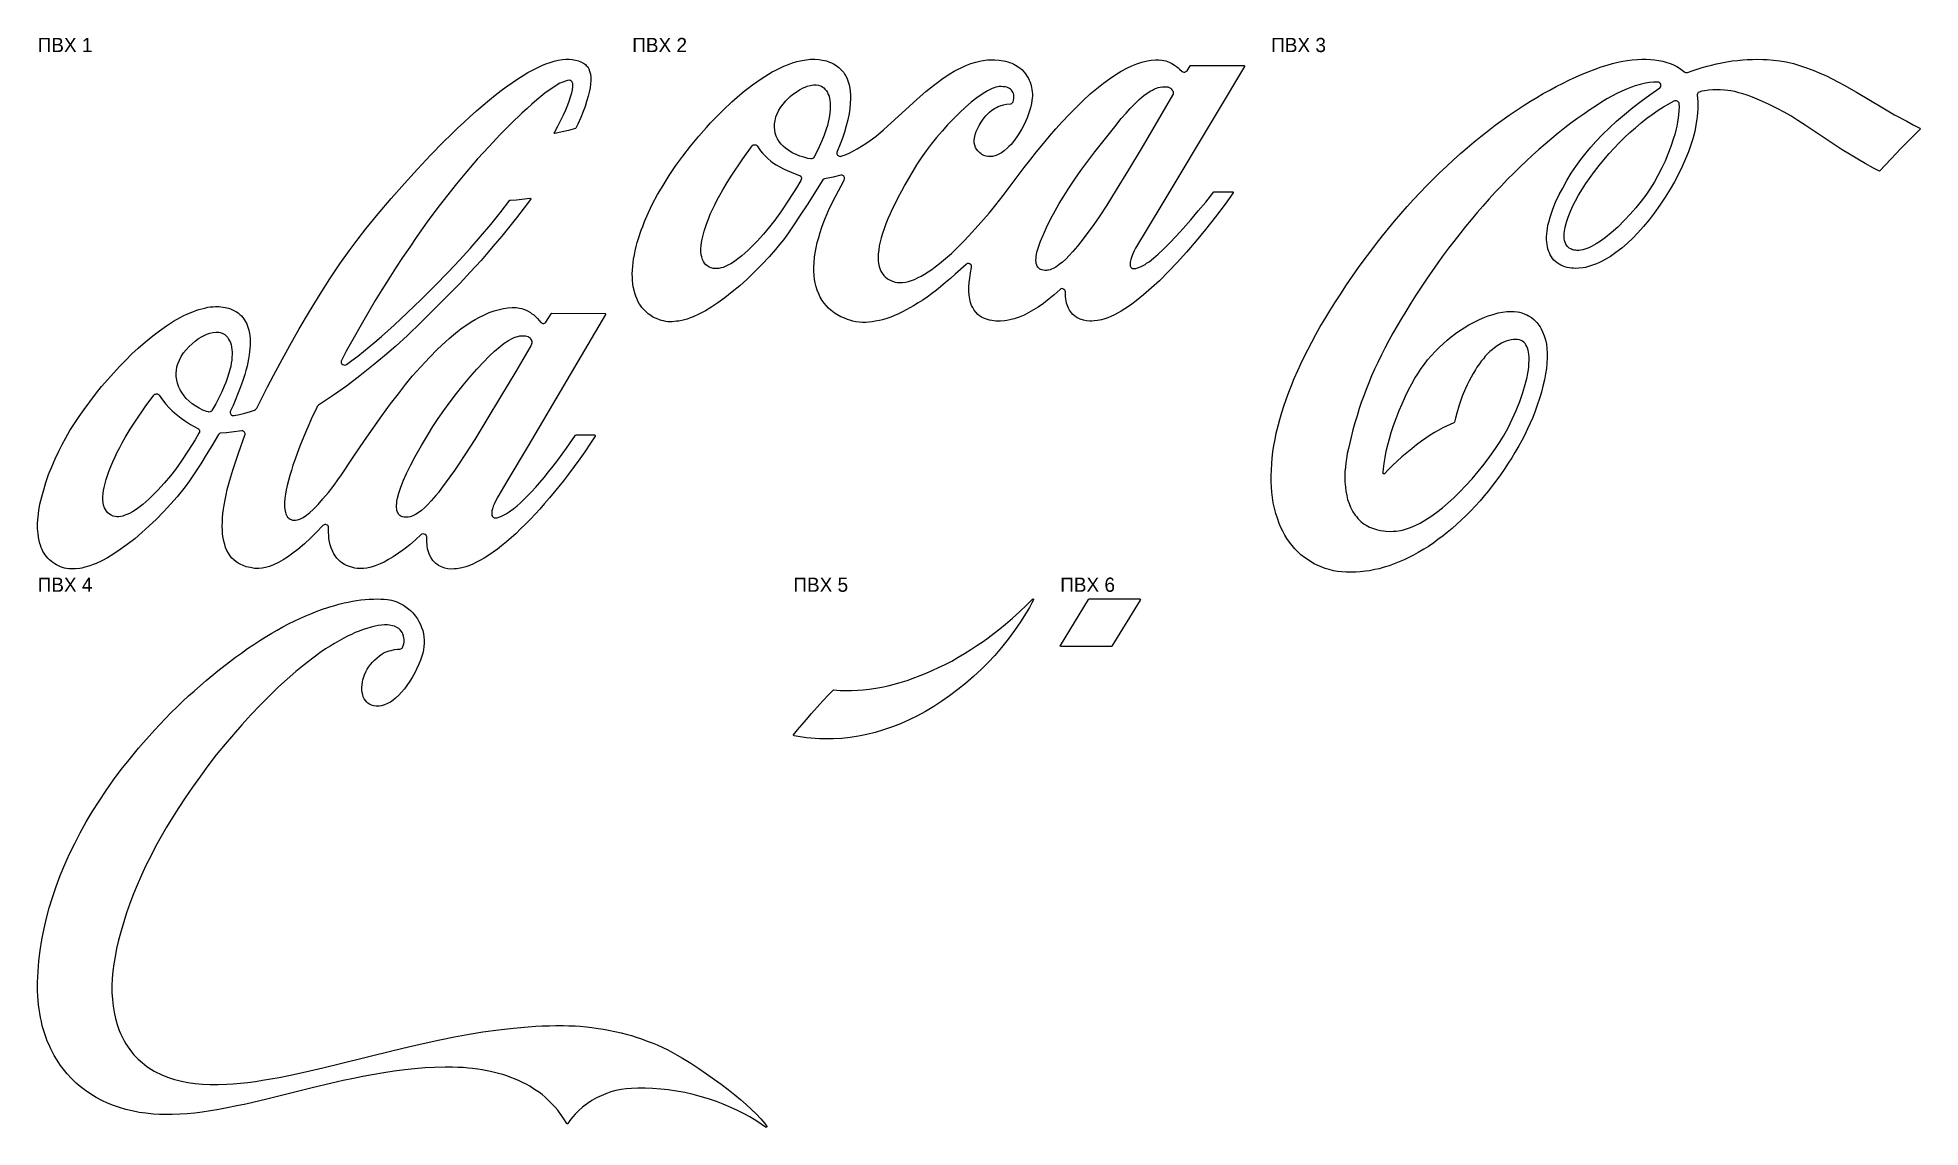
# Model space of a CAD drawing. Header units: millimetres. Extents: x 0 to 1061, y -602 to 12.
import ezdxf

# ---------------------------------------------------------------- set-up
doc = ezdxf.new("R2010")
doc.units = ezdxf.units.MM
for name, color, linetype in [('НАРУЖНЫЙ', 1, 'Continuous'), ('ПОДПИСИ', 3, 'Continuous'), ('ПРОЁМЫ', 5, 'Continuous')]:
    doc.layers.add(name, color=color, linetype=linetype)

msp = doc.modelspace()

# ---------------------------------------------------------------- texts
at = {"layer": 'ПОДПИСИ'}
for s, p in [('ПВХ 1', (0, 4)), ('ПВХ 2', (335.1, 4)), ('ПВХ 3', (695.2, 4)), ('ПВХ 4', (0, -300.1)), ('ПВХ 5', (425.9, -300.1)), ('ПВХ 6', (576.3, -300.1))]:
    msp.add_text(s, height=8, dxfattribs=at).set_placement(p)

# ---------------------------------------------------------------- linework, layer by layer
at = {"layer": 'НАРУЖНЫЙ'}
for points in [[(101.9, -211.5), (98.1, -217.8), (95, -223), (91.9, -228), (88.6, -233.1), (85.6, -237.5), (83.1, -240.9), (80.9, -243.8), (78.6, -246.6), (75.1, -250.6), (70.9, -255), (66.7, -259.3), (62.8, -263), (58.8, -266.7), (54.7, -270.2), (50.4, -273.5), (46.5, -276.3), (43, -278.7), (39.4, -280.9), (36.2, -282.6), (32.9, -284.1), (31.2, -284.8), (29.5, -285.4), (26.6, -286.3), (24.9, -286.7), (23.7, -286.9), (21.3, -287.2), (20, -287.2), (18.8, -287.2), (17.6, -287.1), (16.3, -287), (15.1, -286.7), (14, -286.4), (12.8, -286), (11.7, -285.5), (10.6, -284.9), (9.6, -284.3), (8.5, -283.6), (7.6, -282.9), (6.7, -282.1), (5.8, -281.2), (5, -280.3), (4.3, -279.3), (3.6, -278.3), (3, -277.3), (2.5, -276.2), (2, -275.1), (1.6, -273.9), (1.2, -272.8), (0.6, -270.4), (0.4, -269.2), (0.2, -267.4), (0, -264.4), (0, -261.4), (0.3, -257.8), (0.7, -254.2), (1.3, -250.7), (2.3, -246.6), (3.4, -242.6), (4.6, -238.6), (6.2, -234), (8, -229.6), (9.9, -225.2), (11.9, -220.9), (13.8, -217.1), (15.8, -213.4), (18.2, -209.3), (20.8, -205.3), (23.4, -201.3), (26.2, -197.3), (29.4, -193), (32.6, -188.7), (36, -184.5), (39.5, -180.4), (42.7, -176.9), (46.4, -172.9), (49.7, -169.5), (53.1, -166.1), (56.6, -162.9), (60.7, -159.3), (64.9, -155.9), (68.7, -153), (72.6, -150.2), (76.6, -147.7), (80.3, -145.6), (82.4, -144.5), (84, -143.7), (87.4, -142.3), (89.1, -141.6), (90.8, -141.1), (92.5, -140.6), (94.3, -140.2), (96, -139.8), (97.3, -139.6), (99, -139.5), (100.3, -139.4), (102.1, -139.4), (103.3, -139.5), (104.5, -139.7), (105.7, -139.9), (107.5, -140.3), (108.6, -140.7), (109.8, -141.2), (110.9, -141.7), (112, -142.3), (113, -143), (113.9, -143.8), (114.8, -144.7), (115.6, -145.6), (116.4, -146.6), (117, -147.6), (117.8, -149.2), (118.3, -150.4), (118.7, -151.6), (119, -152.7), (119.4, -154.5), (119.5, -155.7), (119.7, -157.5), (119.8, -159.3), (119.7, -161.1), (119.6, -163), (119.4, -164.8), (119.2, -166.6), (118.8, -168.9), (118, -173), (117.4, -175.4), (116.7, -177.7), (115.4, -181.7), (113.8, -186.2), (112.7, -189), (111.3, -192.3), (110.1, -195.1), (108.6, -198.2), (108.5, -198.7), (108.5, -199.3), (108.6, -199.6), (108.8, -200), (109.1, -200.3), (109.3, -200.5), (109.6, -200.7), (110, -200.8), (110.4, -200.8), (110.7, -200.8), (113.8, -200.2), (116.7, -199.5), (120, -198.5), (122.2, -197.7), (122.8, -197.4), (123.2, -197.1), (123.5, -196.7), (126.3, -191), (129.6, -184.6), (132.9, -178.2), (136.6, -171.3), (142.1, -161.3), (147.4, -152), (153.2, -142.1), (159.2, -132.4), (164.7, -123.8), (170.4, -115.4), (175.6, -108), (180.6, -101.2), (185, -95.6), (191.9, -87.2), (199.2, -78.5), (206.8, -70), (214, -62), (221.4, -54.1), (229, -46.4), (232.8, -42.6), (236.7, -38.9), (240.2, -35.6), (243.8, -32.3), (247.3, -29.1), (251, -26), (254.7, -22.9), (257.9, -20.3), (261.3, -17.7), (264.1, -15.6), (267.6, -13.1), (270.6, -11.1), (273.6, -9.2), (276.2, -7.6), (278.8, -6.2), (281.5, -4.8), (284.2, -3.5), (286.5, -2.6), (288.8, -1.8), (291.1, -1.1), (293.4, -0.5), (295.8, -0.2), (297.7, 0), (299.5, 0), (301.3, -0.1), (303.2, -0.5), (304.9, -1), (306.6, -1.7), (308.2, -2.6), (308.7, -3), (309.2, -3.5), (310, -4.4), (310.6, -5.5), (311.1, -6.7), (311.4, -7.8), (311.5, -8.4), (311.7, -10.2), (311.7, -12), (311.6, -13.9), (311.3, -16.2), (310.8, -18.6), (310.3, -20.9), (309.4, -23.8), (308.5, -26.6), (307.5, -29.4), (306.1, -32.8), (304.4, -36.6), (303.3, -38.8), (303.1, -39), (299.1, -40.1), (293.9, -41.4), (291.5, -41.9), (291.3, -41.9), (291.1, -41.6), (291.1, -41.5), (291.2, -41.3), (293.2, -37.7), (295.1, -33.9), (296.4, -31.3), (297.6, -28.5), (298.8, -25.8), (299.6, -23.6), (300.4, -21.3), (301, -19), (301.4, -17.3), (301.7, -15.6), (301.7, -14.3), (301.7, -13.8), (301.5, -13.3), (301.3, -12.9), (301.1, -12.6), (300.8, -12.3), (300.5, -12.1), (300.1, -12), (299.7, -11.9), (298.6, -12), (297.5, -12.3), (295.9, -12.9), (294.3, -13.6), (292.3, -14.8), (290.3, -16.1), (288.3, -17.4), (285.9, -19.2), (283.6, -21.1), (281.3, -23), (278.6, -25.3), (275.9, -27.7), (272.8, -30.5), (266.8, -36.3), (260.5, -42.6), (254.4, -49.2), (247.9, -56.2), (241.7, -63.5), (236, -70.3), (230.4, -77.3), (224.9, -84.4), (219.6, -91.7), (213.7, -100), (209.7, -105.9), (205.7, -111.8), (201.7, -117.8), (197.9, -123.8), (194, -129.9), (190.3, -136), (186.6, -142.2), (183, -148.4), (176.8, -159.3), (173.9, -164.5), (171.2, -169.7), (171.1, -170), (171, -170.4), (171, -170.7), (171.1, -171.1), (171.3, -171.4), (171.5, -171.7), (172, -172.1), (172.5, -172.3), (173, -172.4), (173.6, -172.2), (174, -172), (177.1, -169.8), (180.4, -167.3), (183.7, -164.8), (186.9, -162.1), (190.1, -159.4), (193.8, -156.3), (200.9, -149.9), (208.3, -143), (216.1, -135.5), (223.7, -127.9), (231.6, -119.8), (237.7, -113.3), (243.7, -106.7), (249.6, -100), (255.4, -93.1), (260.7, -86.6), (266.2, -79.5), (266.5, -79.4), (269.9, -79.2), (272.8, -78.9), (277.4, -78.3), (277.7, -78.4), (277.9, -78.6), (277.9, -78.8), (277.8, -79), (274.2, -83.7), (269.8, -89.4), (265.4, -95.1), (261.6, -99.7), (257.7, -104.3), (253.8, -108.9), (249.9, -113.4), (243.8, -120.1), (238.1, -126.2), (225.9, -138.5), (216.1, -148.2), (208.4, -155.6), (201.8, -161.7), (195.5, -167.2), (189.1, -172.5), (181.6, -178.4), (174, -184.2), (166.7, -189.4), (162.3, -192.4), (158.3, -195), (157.9, -195.4), (157.6, -195.7), (157.1, -196.8), (154.8, -201.6), (152.9, -206), (151, -210.4), (147.8, -218.1), (146.3, -222.1), (145.1, -225.4), (143.9, -228.8), (143, -231.7), (142.1, -234.5), (141.3, -237.4), (140.6, -240.3), (140.1, -242.6), (139.7, -245), (139.4, -247.3), (139.2, -249.7), (139.2, -252), (139.3, -253.8), (139.7, -255.5), (139.9, -256.1), (140.3, -257), (140.9, -258), (141.4, -258.5), (141.8, -258.8), (142.3, -259.1), (142.8, -259.4), (143.6, -259.7), (144.1, -259.8), (144.7, -259.8), (145.3, -259.8), (146.5, -259.6), (147.1, -259.4), (148.1, -259), (149.7, -258.2), (151.6, -256.9), (153.4, -255.4), (155.2, -253.8), (156.4, -252.6), (158.1, -250.9), (160.8, -247.8), (163.9, -244.2), (167.1, -240), (169.2, -237.1), (171.2, -234.2), (177.9, -224.2), (184.3, -214.8), (189.1, -207.9), (194, -201), (198.9, -194.2), (203.3, -188.5), (207.3, -183.3), (211.1, -178.6), (215.9, -173.3), (220.8, -168), (225.4, -163.4), (229.8, -159.3), (232, -157.3), (234.3, -155.4), (236.6, -153.5), (238.5, -152), (240.4, -150.6), (242.4, -149.3), (244.4, -148), (246.5, -146.7), (249.1, -145.3), (251.8, -144), (254.5, -142.8), (257.3, -141.8), (260.2, -141), (262.6, -140.5), (265, -140.1), (267.4, -139.9), (268.6, -139.9), (269.7, -139.9), (271.6, -140.2), (272.8, -140.4), (273.9, -140.8), (275, -141.2), (276.1, -141.8), (277.7, -142.7), (278.6, -143.4), (279.6, -144.1), (280.5, -144.9), (281.7, -146.2), (283.6, -148.4), (283.9, -148.6), (284.3, -148.8), (284.8, -148.9), (285.2, -148.9), (285.7, -148.7), (286.1, -148.5), (286.4, -148.2), (289.5, -143.4), (289.6, -143.3), (289.8, -143.2), (319.9, -143.3), (320.1, -143.4), (320.1, -143.6), (320.1, -143.7), (320.1, -143.9), (276.4, -217.9), (264.5, -237.9), (259.3, -246.6), (258, -249.1), (257.3, -250.7), (256.8, -251.8), (256.3, -253.4), (256, -254.5), (255.9, -255.6), (255.9, -256.5), (256, -257.2), (256.3, -257.7), (256.7, -258.1), (256.9, -258.3), (257.3, -258.4), (257.9, -258.5), (258.9, -258.4), (259.9, -258.1), (261, -257.7), (262.5, -257), (264, -256.1), (265.1, -255.5), (266.5, -254.5), (268.4, -253.1), (270.2, -251.6), (272, -250.1), (274.2, -248), (276.3, -245.9), (278.3, -243.8), (280.7, -241.2), (283.1, -238.5), (285.4, -235.7), (288, -232.5), (290.6, -229.3), (293.1, -226), (298, -219.2), (303.2, -211.9), (303.3, -211.8), (303.5, -211.7), (313.8, -211.7), (314.1, -211.8), (314.3, -212.1), (314.3, -212.2), (314.2, -212.4), (311.6, -216.3), (308.3, -221.3), (305.5, -225.1), (302.4, -229.5), (299.2, -233.8), (296.3, -237.5), (291.1, -244), (288.4, -247.2), (285.7, -250.4), (283, -253.5), (280.6, -256.2), (277.7, -259.2), (275.2, -261.8), (272.2, -264.7), (269.6, -267.2), (266.9, -269.6), (264.2, -271.9), (261.4, -274.2), (259.1, -276), (256.7, -277.8), (254.2, -279.5), (251.7, -281.1), (249.6, -282.3), (247.4, -283.4), (245.3, -284.5), (243.1, -285.4), (241.3, -286), (239, -286.6), (237.2, -287), (236, -287.1), (234.8, -287.2), (233, -287.3), (231.2, -287.1), (229.4, -286.7), (227.6, -286.1), (226, -285.3), (224.9, -284.6), (224.4, -284.2), (223.6, -283.4), (222.7, -282.4), (221.7, -280.9), (220.9, -279.3), (220.2, -277.5), (219.8, -275.8), (219.5, -274), (219.3, -271.6), (219.3, -269.4), (219.3, -269), (219.1, -268.7), (218.9, -268.2), (218.4, -267.8), (217.9, -267.6), (217.4, -267.5), (216.8, -267.6), (216.5, -267.7), (216.2, -267.9), (212.9, -270.9), (209.7, -273.6), (206.3, -276.2), (203.4, -278.4), (200.4, -280.4), (197.8, -281.9), (195.2, -283.4), (193, -284.4), (190.2, -285.5), (187.9, -286.2), (185.5, -286.8), (183.7, -287), (181.8, -287), (180, -286.9), (178.7, -286.7), (177.6, -286.4), (175.8, -285.9), (174.1, -285.2), (173, -284.7), (171.5, -283.7), (170.5, -283), (169.6, -282.1), (168.7, -281.2), (167.6, -279.8), (166.9, -278.7), (166.1, -277.1), (165.4, -275.4), (164.9, -273.6), (164.5, -271.9), (164.2, -270), (164.1, -268.3), (164, -266.4), (164, -264), (163.9, -263.5), (163.7, -263), (163.3, -262.6), (162.8, -262.3), (162.5, -262.2), (162.1, -262.2), (161.8, -262.2), (161.4, -262.3), (161.1, -262.5), (160.8, -262.7), (157.2, -266.5), (153.8, -269.8), (150.3, -273.1), (146.6, -276.2), (143.8, -278.4), (140.8, -280.5), (138.3, -282.1), (135.7, -283.6), (133, -284.9), (130.7, -285.8), (128.4, -286.5), (126.5, -286.8), (124.7, -287), (123.5, -286.9), (122.3, -286.9), (119.9, -286.5), (118.7, -286.3), (117.6, -286), (115.8, -285.3), (114.2, -284.6), (113, -284), (111.6, -283), (110.6, -282.1), (109.3, -280.9), (108.5, -279.9), (107.5, -278.4), (106.7, -276.8), (105.9, -275.1), (105.4, -273.4), (104.9, -271.6), (104.5, -269.8), (104.2, -267.4), (104.1, -265.6), (104, -263.2), (104.1, -260.8), (104.2, -258.4), (104.4, -256), (104.7, -253.6), (105.1, -251.3), (105.6, -248.3), (106.3, -245.4), (106.9, -242.5), (108.3, -237.2), (110, -231.5), (113.2, -221.9), (116.8, -211.9), (116.9, -211.4), (116.9, -210.9), (116.8, -210.5), (116.6, -210.2), (116.2, -209.8), (115.9, -209.6), (115.6, -209.4), (115, -209.4), (109.3, -210.2), (106.5, -210.5), (103.1, -210.7), (102.8, -210.8), (102.4, -211), (102.1, -211.2)], [(442.5, -68), (433.7, -82), (429.8, -87.9), (426.1, -93.4), (423.1, -97.8), (420.3, -101.7), (418.1, -104.5), (415.8, -107.3), (412.3, -111.3), (408.2, -115.7), (404, -119.9), (399.7, -124.1), (395.7, -127.7), (391.5, -131.1), (387.3, -134.4), (383.4, -137.2), (379.9, -139.6), (376.3, -141.7), (374.2, -142.9), (372.6, -143.7), (369.4, -145.1), (367.7, -145.8), (366, -146.4), (363.1, -147.2), (361.3, -147.6), (360.1, -147.7), (357.7, -147.9), (356.5, -148), (355.2, -147.9), (354, -147.8), (352.8, -147.5), (351.6, -147.3), (350.5, -146.9), (348.8, -146.2), (347.7, -145.7), (346.6, -145.1), (345.1, -144.1), (344.1, -143.4), (343.2, -142.6), (342.3, -141.8), (341.4, -140.9), (340.6, -140), (339.9, -139), (339.2, -138), (338.3, -136.4), (337.8, -135.3), (337.1, -133.6), (336.5, -131.9), (336.1, -130.1), (335.7, -128.3), (335.4, -126.6), (335.3, -124.7), (335.2, -122.9), (335.1, -121.1), (335.2, -118.7), (335.4, -116.9), (335.6, -114.5), (335.9, -112.7), (336.3, -110.3), (336.8, -108), (337.3, -105.6), (337.9, -103.3), (338.6, -101), (340.1, -96.4), (341, -94.2), (342.1, -91.4), (344.2, -86.4), (346.6, -81.6), (349.4, -76.3), (352.5, -71.1), (356, -65.5), (359.7, -60), (363.6, -54.7), (368, -49), (372.6, -43.4), (376.9, -38.5), (379.3, -35.8), (381.8, -33.2), (386.5, -28.5), (391.3, -24), (395.8, -20), (398.1, -18.1), (400.5, -16.3), (402.9, -14.5), (405.3, -12.7), (407.8, -11), (409.8, -9.7), (411.9, -8.5), (414, -7.2), (416.1, -6.1), (418.3, -5), (420.5, -4), (422.7, -3.1), (425.5, -2.1), (427.8, -1.4), (430.8, -0.7), (433.2, -0.3), (435.6, 0), (438, 0), (440.4, -0.2), (442.2, -0.5), (443.4, -0.7), (444.6, -1), (446.3, -1.7), (447.4, -2.1), (448.5, -2.7), (450.1, -3.6), (451.6, -4.7), (452.9, -6), (454.1, -7.4), (454.7, -8.4), (455.4, -9.4), (456.2, -11), (456.8, -12.7), (457.3, -14.5), (457.7, -16.3), (457.9, -18.1), (458.1, -20.5), (458.1, -22.3), (458, -24.7), (457.8, -27.7), (457.3, -30.6), (456.6, -34.1), (455.7, -37.6), (454.7, -41.1), (453.6, -44.5), (452.3, -47.8), (450.6, -52.1), (450.5, -52.5), (450.4, -52.9), (450.5, -53.3), (450.6, -53.7), (450.8, -54), (451.1, -54.3), (451.4, -54.5), (451.9, -54.7), (452.2, -54.8), (452.6, -54.7), (452.9, -54.7), (455.6, -53.7), (457.7, -52.7), (459.8, -51.7), (461.9, -50.5), (464.4, -49), (466.8, -47.5), (469.2, -45.8), (472.5, -43.3), (476.7, -39.8), (481.1, -35.9), (491.2, -26.6), (495.6, -22.6), (500.6, -18.3), (504.8, -14.9), (507.2, -13.1), (509.6, -11.3), (512, -9.6), (514.1, -8.3), (516.6, -6.8), (518.8, -5.7), (520.9, -4.6), (523.1, -3.6), (525.9, -2.5), (528.8, -1.6), (531.7, -1), (534.1, -0.6), (535.3, -0.4), (537.1, -0.3), (539.5, -0.3), (541.9, -0.5), (544.3, -0.9), (545.5, -1.1), (546.7, -1.5), (547.8, -1.9), (549, -2.3), (550.1, -2.8), (551.1, -3.4), (552.7, -4.4), (553.7, -5.1), (554.6, -5.9), (555.9, -7.3), (556.7, -8.2), (557.4, -9.2), (558.4, -10.8), (558.9, -11.9), (559.3, -13), (559.9, -14.8), (560.2, -15.9), (560.4, -17.1), (560.5, -18.4), (560.6, -19.6), (560.6, -20.8), (560.5, -22), (560.4, -23.3), (560.1, -25), (559.6, -27.4), (558.7, -30.3), (557.7, -33.1), (556.9, -34.8), (556.1, -36.4), (554.4, -39.6), (552.2, -43.2), (550.5, -45.6), (548.6, -48), (547.4, -49.2), (546.5, -50.1), (544.7, -51.7), (543.2, -52.7), (542.1, -53.3), (540.6, -54.1), (539.4, -54.5), (538.2, -54.8), (536.9, -54.9), (535.7, -54.9), (534.5, -54.6), (533.3, -54.2), (532.2, -53.7), (531.7, -53.3), (530.8, -52.6), (529.8, -51.7), (529.1, -50.7), (528.5, -49.7), (528.1, -48.5), (527.9, -47.2), (527.8, -46.6), (527.9, -45.4), (528.1, -43.6), (528.6, -41.8), (529, -40.7), (529.5, -39.6), (530.6, -37.4), (531.8, -35.4), (532.5, -34.4), (533.5, -33), (534.3, -32), (535.1, -31.1), (536.4, -29.9), (537.8, -28.8), (539.3, -27.8), (540.4, -27.2), (541.4, -26.7), (542.5, -26.2), (544.3, -25.7), (546.1, -25.4), (548.2, -25.2), (548.5, -25.1), (549, -24.9), (549.3, -24.6), (549.6, -24.3), (549.7, -24), (549.9, -23.3), (550.1, -22.2), (550.2, -21.1), (550.1, -20.1), (549.9, -19.4), (549.6, -18.6), (549.3, -18), (548.9, -17.5), (548.3, -16.9), (547.8, -16.5), (546.9, -16.1), (546.2, -15.8), (545.2, -15.6), (544.1, -15.5), (543, -15.4), (541.9, -15.4), (541.2, -15.5), (540.1, -15.8), (539.1, -16.1), (537.9, -16.6), (536.9, -17.1), (535.3, -17.9), (533.8, -18.8), (532.3, -19.7), (529.4, -21.8), (526.2, -24.3), (523, -27), (519.5, -30.2), (516.1, -33.6), (512.8, -37), (509.7, -40.5), (506.6, -44.2), (503.6, -47.9), (500.8, -51.7), (498, -55.5), (495.4, -59.5), (493.3, -63.1), (490.8, -67.2), (488.8, -70.8), (486.8, -74.4), (484.8, -78.1), (483.2, -81.3), (481.6, -84.5), (480.4, -87.2), (479.2, -89.9), (478.1, -92.7), (477.1, -95.5), (476.1, -98.3), (475.4, -100.6), (474.8, -102.9), (474.3, -105.2), (474, -107.5), (473.7, -109.8), (473.7, -111.6), (473.7, -113.4), (473.9, -115.1), (474.3, -116.8), (474.6, -117.9), (475.3, -119.5), (475.9, -120.5), (476.9, -121.8), (477.7, -122.7), (479, -123.7), (480.1, -124.4), (481.7, -125.1), (483.2, -125.6), (484.5, -125.8), (486.2, -125.9), (487.4, -125.9), (489.1, -125.6), (490.8, -125.2), (492.5, -124.7), (494.2, -124.1), (496.3, -123.1), (497.9, -122.3), (499.9, -121.1), (501.9, -119.8), (503.9, -118.5), (505.8, -117), (508.2, -115.2), (510.5, -113.3), (512.7, -111.4), (515, -109.4), (517.6, -106.9), (522.2, -102.3), (526.7, -97.5), (531.5, -92.1), (536.2, -86.7), (540, -82.1), (544.1, -76.9), (547, -73.1), (556, -61.1), (559.7, -56.4), (563, -52.2), (566.8, -47.5), (570.3, -43.4), (573.8, -39.3), (577.5, -35.3), (581.6, -30.9), (585.4, -27), (589.2, -23.3), (593.2, -19.6), (596.9, -16.5), (600.7, -13.5), (604.1, -11), (607.6, -8.7), (610.7, -6.8), (613.9, -5.1), (616.6, -3.8), (619.4, -2.7), (622.3, -1.7), (624.6, -1.1), (626.4, -0.8), (627.6, -0.6), (630, -0.3), (631.8, -0.3), (633.6, -0.5), (634.8, -0.7), (635.9, -1), (637.7, -1.7), (639.3, -2.4), (640.8, -3.4), (641.8, -4.1), (642.7, -4.8), (643.6, -5.6), (645, -7), (645.5, -7.2), (646, -7.4), (646.6, -7.3), (646.9, -7.2), (647.2, -7), (647.5, -6.8), (647.8, -6.5), (649.5, -3.7), (649.7, -3.6), (649.8, -3.5), (679.7, -3.5), (680, -3.6), (680.2, -3.8), (680.2, -4), (680.1, -4.2), (664.7, -29.8), (633.6, -81.8), (618.8, -106.4), (618, -108), (617.2, -109.6), (616.6, -111.2), (616.1, -112.9), (615.8, -114.4), (615.7, -115.6), (615.7, -116.1), (615.8, -116.6), (616, -116.9), (616.1, -117.2), (616.5, -117.6), (617, -117.9), (617.5, -118), (618.2, -118), (618.9, -117.9), (619.9, -117.6), (620.9, -117.2), (622, -116.8), (624.1, -115.7), (625, -115), (626.5, -114.1), (628.8, -112.2), (631.5, -109.9), (634.5, -107.1), (637.9, -103.7), (641.6, -99.8), (645.6, -95.4), (649.9, -90.5), (654.1, -85.5), (658.3, -80.5), (662.8, -74.8), (663.1, -74.7), (673.4, -74.7), (673.6, -74.8), (673.8, -75), (673.8, -75.2), (673.7, -75.4), (669.2, -81.7), (663.8, -88.9), (658.2, -95.9), (652.9, -102.4), (647.5, -108.7), (642.3, -114.5), (637.3, -119.7), (632.2, -124.8), (627.8, -128.9), (623.3, -132.8), (619.1, -136.2), (616.7, -138), (614.7, -139.4), (612.7, -140.7), (610.7, -141.9), (608.6, -143.1), (606.9, -144), (604.8, -145), (603.1, -145.7), (601.4, -146.3), (599.6, -146.8), (597.3, -147.3), (595.4, -147.5), (594.2, -147.6), (593, -147.6), (591.2, -147.4), (589.4, -147), (587.6, -146.5), (586.5, -146), (585.9, -145.7), (584.9, -145), (584.4, -144.6), (583.5, -143.8), (582.6, -142.9), (581.6, -141.4), (581, -140.3), (580.3, -138.5), (579.9, -137.4), (579.7, -136.2), (579.5, -135), (579.3, -133.8), (579.2, -132.6), (579.2, -131.1), (579.1, -130.6), (578.9, -130.1), (578.4, -129.7), (578.2, -129.5), (577.8, -129.4), (577.3, -129.3), (576.7, -129.4), (576.2, -129.7), (572.9, -132.7), (570.1, -135.1), (566.8, -137.6), (563.8, -139.7), (561.3, -141.3), (558.7, -142.8), (555.9, -144.2), (553.2, -145.3), (550.3, -146.3), (547.9, -146.9), (546.2, -147.2), (545, -147.4), (542.6, -147.6), (541.3, -147.6), (540.1, -147.6), (538.9, -147.4), (537.7, -147.3), (536.5, -147), (535.3, -146.7), (533.6, -146.1), (532, -145.3), (530.9, -144.6), (529.9, -143.8), (528.7, -142.5), (527.9, -141.5), (527, -140), (526.4, -138.8), (525.8, -137.1), (525.4, -135.3), (525, -133), (524.8, -130.6), (524.8, -128.2), (525, -125.8), (525.3, -123.4), (525.7, -120.4), (526.4, -117.3), (526.4, -116.8), (526.3, -116.3), (526.1, -115.9), (525.8, -115.6), (525.5, -115.4), (525.2, -115.3), (524.9, -115.1), (524.5, -115.1), (523.9, -115.2), (523.6, -115.4), (523.3, -115.6), (517.1, -121.2), (514.4, -123.6), (511.7, -125.9), (508.9, -128.2), (506.6, -130.1), (503.7, -132.2), (501.3, -134), (498.8, -135.7), (496.3, -137.3), (493.7, -138.9), (491.6, -140.1), (489.5, -141.3), (487.4, -142.4), (485.2, -143.4), (483, -144.4), (480.8, -145.3), (478.5, -146.1), (476.2, -146.8), (474.5, -147.2), (472.1, -147.7), (470.3, -148), (468.5, -148.2), (466.7, -148.3), (464.8, -148.3), (463, -148.2), (461.2, -147.9), (459.4, -147.6), (457.7, -147.1), (456.5, -146.7), (454.3, -145.8), (452.7, -145.1), (450.5, -143.9), (449, -142.9), (447.1, -141.4), (445.7, -140.2), (444.5, -138.9), (443.3, -137.5), (442.2, -136), (441, -134), (440.2, -132.3), (439.3, -130.1), (438.8, -128.3), (438.2, -126), (437.9, -124.2), (437.6, -121.8), (437.5, -119.4), (437.5, -117), (437.6, -114.6), (437.9, -111.6), (438.2, -109.2), (438.7, -106.3), (439.4, -103.3), (440.2, -100.4), (441, -97.6), (442, -94.7), (442.8, -92.5), (443.9, -89.7), (445.8, -85.3), (447.3, -82.1), (449.7, -77.4), (454.6, -68.1), (454.8, -67.5), (454.8, -67), (454.7, -66.6), (454.6, -66.3), (454.4, -66), (454.1, -65.8), (453.8, -65.6), (453.5, -65.4), (453.1, -65.3), (452.7, -65.3), (448.4, -66.4), (443.5, -67.4), (443, -67.6)], [(758.3, -233.4), (758.4, -232.7), (758.5, -230.9), (758.8, -227.9), (759.4, -224.4), (760.1, -220.8), (760.9, -217.3), (761.9, -213.9), (762.9, -210.4), (764.2, -206.4), (765.6, -202.5), (767.4, -198), (769, -194.2), (771, -189.8), (772.8, -186), (774.4, -182.9), (776.2, -179.7), (777.8, -177.2), (779.8, -174.2), (781.6, -171.8), (783.4, -169.4), (785.4, -167.1), (787.8, -164.5), (789.9, -162.4), (792.1, -160.3), (794.3, -158.3), (796.7, -156.4), (799, -154.6), (801.5, -152.9), (804, -151.3), (806.6, -149.7), (809.2, -148.3), (811.9, -147), (814.7, -145.8), (817.5, -144.7), (820.3, -143.8), (823.2, -143), (825.6, -142.5), (828, -142.2), (829.8, -142.1), (831, -142.1), (832.2, -142.1), (834.1, -142.4), (835.2, -142.6), (836.4, -142.9), (838.1, -143.6), (839.2, -144), (840.3, -144.6), (841.9, -145.6), (843.3, -146.7), (844.2, -147.6), (845, -148.4), (846.1, -149.9), (846.8, -150.9), (847.4, -151.9), (848.2, -153.6), (849.1, -155.8), (849.8, -158.1), (850.3, -160.5), (850.6, -162.9), (850.8, -165.8), (850.8, -168.3), (850.6, -171.2), (850.3, -174.2), (849.9, -177.2), (849.2, -180.7), (848.4, -184.2), (847.5, -187.6), (846.5, -191.1), (845.1, -195), (843.9, -198.4), (842.6, -201.8), (841.1, -205.1), (839.6, -208.3), (838.1, -211.6), (836.4, -214.8), (834.7, -217.9), (832.6, -221.6), (830.8, -224.7), (828.8, -227.7), (826.5, -231.2), (824.5, -234.2), (822.4, -237.1), (819.8, -240.4), (817.6, -243.3), (815.3, -246), (813, -248.8), (810.1, -251.9), (807.7, -254.5), (805.1, -257.1), (802.5, -259.6), (799.9, -262), (797.2, -264.4), (794.4, -266.7), (792.1, -268.6), (789.2, -270.7), (786.8, -272.5), (783.8, -274.5), (781.2, -276.1), (778.1, -277.9), (775.5, -279.4), (772.8, -280.8), (770.1, -282), (767.4, -283.2), (764.6, -284.4), (761.7, -285.4), (758.9, -286.3), (756, -287.1), (753.6, -287.6), (750.7, -288.2), (748.3, -288.5), (745.3, -288.9), (742.9, -289), (739.9, -289.1), (737.5, -289.1), (735, -288.9), (732.6, -288.6), (730.3, -288.2), (727.9, -287.6), (725.6, -286.9), (723.4, -286.1), (721.1, -285.1), (719.5, -284.3), (717.4, -283.1), (715.4, -281.8), (713.9, -280.7), (712, -279.2), (710.2, -277.6), (708.6, -275.9), (707, -274), (705.5, -272.1), (704.1, -270.1), (702.9, -268.1), (701.7, -266), (700.7, -263.8), (699.7, -261.6), (698.7, -258.7), (697.8, -255.9), (697, -253), (696.4, -250), (695.9, -247), (695.6, -244), (695.3, -241.1), (695.2, -238.1), (695.2, -234.5), (695.3, -231.5), (695.5, -227.9), (695.8, -224.9), (696.2, -221.3), (696.7, -217.7), (697.4, -214.2), (698.1, -210.7), (699.1, -206.6), (700, -203.1), (701.2, -199.1), (702.3, -195.6), (703.7, -191.7), (705.1, -187.7), (706.6, -183.8), (708.2, -179.9), (710.2, -175.5), (711.9, -171.7), (714, -167.4), (715.9, -163.7), (718.1, -159.4), (720.4, -155.2), (722.7, -151), (725.5, -146.4), (728.3, -141.8), (731.1, -137.2), (734.4, -132.2), (737.7, -127.2), (741.1, -122.2), (744.5, -117.3), (747.7, -113), (751.3, -108.2), (754.6, -103.9), (757.9, -99.6), (761.3, -95.4), (764.7, -91.3), (768.3, -87.2), (771.8, -83.1), (775.4, -79.1), (779.1, -75.2), (782.8, -71.3), (786.6, -67.5), (790.1, -64.1), (794, -60.4), (797.9, -56.7), (802, -53.1), (805.6, -50), (809.7, -46.5), (813.4, -43.5), (817.7, -40.1), (821.5, -37.2), (825.4, -34.4), (829.3, -31.6), (833.3, -28.9), (837.3, -26.3), (841.3, -23.7), (844.9, -21.6), (848.5, -19.4), (852.2, -17.4), (855.9, -15.4), (859.7, -13.5), (863.4, -11.7), (866.7, -10.2), (870.5, -8.5), (873.9, -7.1), (877.8, -5.6), (881.2, -4.4), (884.6, -3.3), (887.5, -2.5), (890.5, -1.7), (893.4, -1.1), (895.8, -0.7), (898.7, -0.3), (901.7, -0.1), (904.1, 0), (906.5, 0), (908.9, -0.1), (911.2, -0.3), (913.6, -0.7), (915.9, -1.1), (917.7, -1.6), (920, -2.4), (921.6, -3), (923.8, -4.1), (925.3, -5), (926.8, -6.1), (928.3, -7.4), (928.8, -7.6), (929.4, -7.6), (929.9, -7.5), (933, -6.4), (935.8, -5.4), (938.1, -4.7), (941, -3.9), (943.3, -3.3), (946.2, -2.6), (949.1, -2), (952.1, -1.5), (955, -1), (958, -0.7), (961, -0.4), (963.4, -0.2), (966.4, -0.1), (969.4, 0), (972.3, -0.1), (974.7, -0.2), (978.3, -0.5), (981.9, -0.9), (985.5, -1.5), (989.6, -2.5), (993, -3.5), (997, -4.8), (1001, -6.3), (1005.4, -8.2), (1008.1, -9.4), (1011.3, -11), (1014.5, -12.7), (1018.2, -14.7), (1025, -18.5), (1039.9, -27.4), (1046.6, -31.3), (1053.4, -35), (1057.1, -37), (1060.8, -38.8), (1061, -39), (1061.1, -39.2), (1060.9, -39.5), (1055.5, -44.9), (1050.1, -50.4), (1044.4, -56.4), (1038.3, -62.9), (1038.2, -63), (1038, -63.1), (1034.7, -61.4), (1029.9, -58.8), (1025.8, -56.3), (1021.2, -53.5), (1017.1, -51), (1013.1, -48.4), (996.1, -37.1), (992.1, -34.5), (988, -32), (984.4, -29.9), (980.7, -27.9), (975.4, -25.3), (970.5, -23.1), (967.8, -21.9), (965.6, -21.1), (963.4, -20.3), (961.1, -19.5), (958.8, -18.9), (956.5, -18.3), (954.2, -17.9), (952.5, -17.6), (950.7, -17.4), (948.3, -17.3), (946.5, -17.3), (944.2, -17.3), (941.8, -17.5), (939.5, -17.8), (937.9, -18.1), (936.4, -18.5), (935.9, -18.8), (935.6, -19.2), (935.4, -19.6), (935.2, -20.1), (935.6, -24), (935.7, -25.8), (935.6, -28.2), (935.5, -30), (935.3, -32.4), (935, -34.8), (934.6, -37.2), (933.9, -40.7), (932.8, -44.8), (931.8, -48.2), (930.4, -52.2), (928.8, -56.1), (926.9, -60.5), (924.8, -64.8), (922.5, -69.1), (920.1, -73.2), (917.2, -77.8), (914.2, -82.3), (911.1, -86.7), (908.2, -90.5), (905.1, -94.2), (901.9, -97.8), (899, -100.8), (896, -103.7), (892.8, -106.4), (889.5, -109), (886.5, -111.1), (883.4, -112.9), (881.8, -113.8), (880.2, -114.6), (878.6, -115.3), (876.9, -115.9), (875.7, -116.3), (874, -116.9), (872.3, -117.3), (871.1, -117.5), (868.6, -117.8), (866.8, -117.9), (865.6, -117.8), (864.4, -117.7), (863.2, -117.6), (862, -117.3), (860.8, -117), (859.7, -116.6), (858.5, -116.1), (857.5, -115.5), (856.4, -114.8), (855.5, -114), (854.6, -113.2), (853.8, -112.3), (853.1, -111.3), (852.5, -110.2), (852, -109.1), (851.5, -108), (851.1, -106.8), (850.9, -105.6), (850.7, -104.4), (850.5, -103.2), (850.4, -101.4), (850.4, -100.2), (850.5, -98.4), (850.9, -95.4), (851.2, -93.6), (851.6, -91.9), (852.6, -88.4), (853.1, -86.7), (853.9, -84.5), (855.5, -80.6), (857.5, -76.3), (859.5, -72.6), (861.8, -68.4), (864.3, -64.3), (867, -60.4), (869.8, -56.5), (872.7, -52.7), (875.4, -49.5), (878.2, -46.3), (881.9, -42.4), (885.8, -38.7), (889.8, -35), (894.4, -31.1), (899, -27.3), (903.8, -23.7), (908.6, -20.1), (914.2, -16.2), (914.5, -15.9), (914.8, -15.4), (914.9, -14.8), (914.8, -14.3), (914.6, -13.8), (914.3, -13.5), (914, -13.2), (913.6, -13), (913.1, -12.9), (912.5, -12.9), (910.7, -12.9), (908.4, -13.1), (906.1, -13.5), (903.2, -14.2), (900.4, -15), (898.2, -15.8), (895.5, -16.9), (892.8, -18), (890.1, -19.3), (887.5, -20.7), (884.4, -22.4), (881.4, -24.3), (878.3, -26.2), (874.8, -28.5), (871.4, -30.9), (868, -33.3), (864.1, -36.1), (860.8, -38.7), (857, -41.7), (853.3, -44.7), (849.7, -47.8), (846.1, -50.9), (842.5, -54.1), (839, -57.4), (835.5, -60.7), (832.1, -64), (828.3, -67.8), (825, -71.3), (821.3, -75.2), (818.1, -78.7), (814.5, -82.8), (811.3, -86.4), (807.9, -90.5), (804.8, -94.2), (801.5, -98.4), (798.1, -102.7), (795.2, -106.5), (792.4, -110.3), (789.2, -114.7), (782.7, -124), (776.8, -133), (773.9, -137.5), (771.1, -142.1), (768.6, -146.2), (766.2, -150.3), (763.8, -154.4), (761.5, -158.6), (759.3, -162.8), (757.4, -166.6), (755.3, -170.9), (753.5, -174.7), (751.8, -178.5), (750.2, -182.3), (748.7, -186.2), (747.4, -189.6), (746, -193.5), (744.8, -196.9), (743.6, -200.9), (742.4, -204.9), (741.3, -208.9), (740.3, -213), (738.8, -219.4), (738.1, -222.2), (737.6, -225.2), (737.2, -227.5), (737, -229.9), (736.8, -232.3), (736.7, -235.2), (736.8, -238.2), (737, -241.1), (737.3, -243.4), (737.8, -245.8), (738.3, -248.1), (739.1, -250.3), (740, -252.5), (740.7, -254), (741.3, -255), (742.6, -257), (743.4, -257.9), (744.1, -258.8), (745, -259.7), (745.8, -260.5), (746.7, -261.2), (747.7, -261.9), (748.7, -262.5), (749.7, -263.1), (750.7, -263.6), (751.8, -264.1), (752.9, -264.5), (754.5, -265), (756.9, -265.6), (758.6, -265.8), (759.8, -265.9), (762.7, -266.1), (763.9, -266), (765.6, -265.9), (768, -265.5), (769.2, -265.3), (770.9, -264.8), (773.7, -263.9), (776.4, -262.7), (779.1, -261.4), (782.2, -259.6), (785.2, -257.7), (788.5, -255.3), (791.8, -252.7), (795, -250), (798.1, -247.1), (801.5, -243.8), (804.8, -240.4), (808.4, -236.4), (811.9, -232.3), (815.2, -228.1), (818.5, -223.8), (821.6, -219.4), (823.9, -215.9), (826.1, -212.4), (828.7, -207.7), (831.1, -202.8), (833.3, -197.9), (835.3, -192.9), (836.3, -190.1), (837, -187.9), (838.4, -183.3), (839.4, -179.2), (839.9, -176.9), (840.2, -175.1), (840.4, -173.3), (840.5, -171.5), (840.6, -169.8), (840.6, -168), (840.5, -166.3), (840.3, -165.1), (840.1, -163.9), (839.7, -162.8), (839.3, -161.8), (838.8, -160.9), (838.3, -160.2), (837.6, -159.5), (836.8, -158.9), (836.1, -158.5), (835.1, -158.2), (834.1, -158), (832.9, -157.9), (831.7, -157.9), (830.5, -158.1), (828.9, -158.5), (827.7, -158.9), (826.1, -159.5), (825, -160), (823.5, -160.9), (822.5, -161.5), (821.1, -162.6), (819.7, -163.7), (818.4, -164.8), (817.1, -166.1), (815.9, -167.4), (814.8, -168.8), (813.6, -170.2), (812.6, -171.6), (811.2, -173.5), (810.3, -175), (809, -177.1), (807.9, -179.1), (806.8, -181.2), (805.7, -183.4), (804.7, -185.5), (802.9, -189.9), (802.1, -192.1), (801.2, -194.9), (799.8, -199.4), (799, -202.3), (798.5, -204.6), (798.4, -204.8), (798.2, -204.9), (796.1, -205.8), (794, -206.8), (791.9, -207.8), (789.4, -209.2), (787.3, -210.4), (784.9, -211.9), (782.4, -213.5), (780, -215.2), (777.2, -217.3), (774.4, -219.5), (771.6, -221.8), (768.9, -224.1), (766.2, -226.5), (763.6, -228.9), (761.1, -231.4), (759, -233.6), (758.8, -233.7), (758.6, -233.7), (758.4, -233.6)], [(204.2, -332.4), (204.7, -332.3), (205, -332.1), (205.5, -331.8), (205.7, -331.5), (205.9, -331), (206.2, -330), (206.4, -329.4), (206.5, -328.4), (206.5, -327.7), (206.5, -326.7), (206.4, -326), (206.2, -325.1), (205.8, -323.8), (205.4, -323), (205.1, -322.5), (204.4, -321.6), (203.5, -320.8), (202.5, -320.2), (201.1, -319.5), (199.9, -319.2), (198.3, -318.9), (197.1, -318.8), (195.4, -318.8), (193.7, -318.9), (191.9, -319.1), (190.2, -319.5), (187.9, -320), (185.6, -320.7), (183.4, -321.4), (181.2, -322.2), (178.9, -323.1), (176.8, -324.1), (174.6, -325.1), (172.5, -326.2), (169.9, -327.7), (167.3, -329.2), (164.8, -330.7), (162.3, -332.3), (159.8, -334), (155, -337.5), (150.2, -341.2), (145.6, -345), (140.7, -349.3), (135.8, -353.7), (130.7, -358.7), (125.6, -363.8), (120.2, -369.4), (115, -375.1), (110.3, -380.5), (105.6, -386), (100.7, -392), (96, -398.2), (91.7, -403.9), (87.2, -410.2), (83.1, -416.1), (79.5, -421.6), (76, -427.2), (72.6, -432.8), (69.6, -438), (66.5, -443.7), (63.7, -449), (61, -454.4), (58.5, -459.8), (56.1, -465.3), (54.1, -470.2), (51.9, -475.8), (50.1, -480.9), (48.5, -486), (47, -491.1), (45.6, -496.3), (44.5, -501), (43.6, -505.7), (42.9, -509.8), (42.4, -513.9), (42, -518), (41.9, -522.2), (41.9, -525.8), (42.2, -529.9), (42.5, -533.5), (43.1, -537), (43.9, -540.5), (44.8, -543.9), (46, -547.2), (46.7, -548.9), (47.4, -550.5), (48.8, -553.1), (49.7, -554.7), (50.6, -556.1), (52.3, -558.6), (54.2, -560.9), (55.4, -562.2), (56.6, -563.4), (58.9, -565.4), (60.2, -566.5), (61.6, -567.6), (64.1, -569.2), (65.7, -570.1), (67.2, -570.9), (68.8, -571.7), (70.4, -572.4), (73.8, -573.7), (77.1, -574.8), (78.9, -575.3), (81.1, -575.8), (84.7, -576.5), (88.8, -577.1), (92.9, -577.5), (97.1, -577.7), (101.8, -577.7), (106.6, -577.6), (110.2, -577.3), (114.3, -577), (118.5, -576.5), (122.7, -576), (126.8, -575.3), (131.5, -574.6), (136.2, -573.7), (141.5, -572.7), (150.9, -570.6), (160.8, -568.3), (170.7, -565.9), (200.4, -558.6), (209.1, -556.5), (217.3, -554.6), (226.7, -552.6), (234.9, -550.9), (243.2, -549.4), (250.9, -548.1), (259.8, -546.9), (268.1, -545.9), (272.3, -545.5), (276.5, -545.2), (280.7, -544.9), (284.3, -544.7), (288.5, -544.6), (292.1, -544.5), (296.3, -544.5), (299.3, -544.6), (302.9, -544.7), (305.8, -544.9), (309.4, -545.2), (312.4, -545.6), (315.9, -546.1), (318.9, -546.5), (321.8, -547.1), (325.3, -547.8), (328.8, -548.6), (331.7, -549.3), (334.6, -550.1), (337.4, -551), (340.3, -552), (343.6, -553.2), (346.4, -554.3), (349.2, -555.4), (352.4, -556.9), (355.1, -558.2), (357.8, -559.6), (360.4, -561.1), (363.5, -562.9), (368.1, -565.7), (372.6, -568.7), (377, -571.7), (381.5, -574.8), (385.3, -577.6), (389.2, -580.5), (392.9, -583.5), (396.2, -586.2), (399.3, -588.9), (402.4, -591.8), (405, -594.3), (407.5, -597), (408.7, -598.3), (409.8, -599.7), (410.9, -601.3), (410.9, -601.5), (410.8, -601.8), (410.6, -601.8), (410.3, -601.8), (405.9, -598.8), (403.9, -597.5), (401.3, -596), (398.2, -594.3), (394.5, -592.4), (390.7, -590.7), (386.4, -588.8), (382.5, -587.3), (378, -585.8), (373.4, -584.4), (369.4, -583.4), (364.8, -582.3), (360.1, -581.5), (355.4, -580.8), (351.3, -580.3), (346.5, -580), (342.4, -579.8), (338.2, -579.8), (334.6, -579.9), (331.7, -580.1), (328.8, -580.6), (325.9, -581.1), (323.1, -581.9), (320.3, -582.9), (317.6, -584), (314.9, -585.3), (312.4, -586.8), (309.9, -588.4), (308.5, -589.4), (307.1, -590.5), (304.9, -592.5), (302.9, -594.5), (301.7, -595.9), (300.5, -597.2), (299.5, -598.6), (298.8, -599.6), (298.6, -599.8), (298.4, -599.8), (298.3, -599.7), (298.2, -599.6), (296.6, -597), (295.3, -595.1), (293.1, -592.2), (291.6, -590.4), (290.4, -589.1), (289.1, -587.8), (287.4, -586.1), (286.1, -584.9), (284.3, -583.4), (282.8, -582.3), (280.9, -581), (278.9, -579.7), (277.4, -578.7), (275.3, -577.6), (273.2, -576.5), (271, -575.5), (268.8, -574.5), (266.6, -573.7), (264.4, -572.9), (262.1, -572.1), (259.8, -571.5), (257.5, -570.9), (255.2, -570.3), (250.5, -569.4), (248.1, -569.1), (245.1, -568.7), (242.8, -568.5), (239.8, -568.2), (236.8, -568.1), (233.8, -568), (229.6, -567.9), (223.6, -568.1), (218.3, -568.4), (212.3, -568.9), (207, -569.5), (201, -570.2), (195.1, -571.1), (188.6, -572.2), (183.3, -573.2), (178, -574.3), (172.2, -575.5), (165.8, -577), (154.7, -579.6), (129.1, -585.9), (117.4, -588.7), (112.2, -589.8), (106.9, -590.9), (102.2, -591.7), (97.4, -592.5), (92.7, -593.2), (88.5, -593.8), (84.3, -594.2), (80.1, -594.5), (75.9, -594.6), (72.3, -594.7), (68.7, -594.6), (65.1, -594.4), (60.9, -593.9), (57.3, -593.4), (53.2, -592.6), (49.7, -591.7), (46.2, -590.7), (42.8, -589.5), (39.4, -588.2), (36.2, -586.7), (33, -585), (29.9, -583.1), (26.9, -581), (24, -578.8), (21.7, -576.9), (19.1, -574.4), (16.6, -571.7), (14.3, -568.9), (12.9, -567), (11.9, -565.5), (10.6, -563.4), (9.3, -561.4), (8.5, -559.8), (7.4, -557.6), (6.4, -555.4), (5.4, -553.2), (4.8, -551.5), (4, -549.2), (3.3, -546.9), (2.6, -544.6), (2.1, -542.3), (1.6, -539.9), (1.2, -537.5), (0.8, -535.2), (0.5, -532.8), (0.3, -530.4), (0.1, -528), (0, -524.9), (0, -520.1), (0.2, -514.1), (0.7, -508.1), (1.4, -502.2), (2.4, -496.2), (2.9, -493.3), (3.6, -489.8), (5, -483.9), (6.5, -478.1), (8.3, -472.4), (10.4, -466.1), (12.7, -459.9), (15.3, -453.8), (18, -447.8), (20.9, -441.9), (23.9, -436), (27.4, -429.7), (30.8, -424.1), (34.6, -418), (38.6, -412), (42.8, -406.1), (47.1, -400.3), (51.5, -394.7), (56.9, -388.2), (59.6, -385), (62.8, -381.4), (66, -377.8), (68.9, -374.8), (71.8, -371.7), (75.1, -368.3), (78.6, -365), (81.6, -362), (85.1, -358.8), (88.2, -356), (91.8, -352.8), (95, -350), (101.5, -344.7), (108.1, -339.5), (111.5, -337), (114.9, -334.6), (118.3, -332.1), (121.8, -329.8), (125.3, -327.5), (128.3, -325.6), (131.9, -323.4), (135, -321.7), (138.2, -319.9), (141.4, -318.2), (144.6, -316.6), (147.8, -315.1), (151.1, -313.6), (153.9, -312.5), (156.6, -311.4), (159.5, -310.3), (164.6, -308.6), (167.4, -307.8), (169.7, -307.1), (172.7, -306.4), (175, -305.9), (177.4, -305.4), (179.7, -305), (182.1, -304.7), (184.5, -304.4), (186.9, -304.3), (189.3, -304.2), (191.7, -304.1), (193.5, -304.2), (195.3, -304.3), (197.1, -304.5), (198.3, -304.6), (199.5, -304.9), (200.7, -305.2), (202.4, -305.8), (203.5, -306.3), (205.1, -307.1), (206.2, -307.7), (207.7, -308.7), (209.2, -309.8), (210.1, -310.7), (211.4, -311.9), (212.2, -312.9), (213, -313.8), (214, -315.3), (214.9, -316.8), (215.7, -318.5), (216.4, -320.2), (217, -321.9), (217.4, -323.7), (217.6, -325.5), (217.8, -327.3), (217.8, -329.2), (217.6, -331), (217.4, -332.8), (217, -334.6), (216.4, -336.9), (215.8, -338.6), (214.9, -340.9), (213.6, -343.6), (212.5, -345.7), (211.1, -348.3), (209.8, -350.4), (208.1, -352.9), (206.7, -354.8), (205.1, -356.7), (203.5, -358.4), (201.7, -360), (200.3, -361.1), (198.8, -362.2), (197.2, -363.1), (195.5, -363.8), (193.8, -364.3), (192.5, -364.5), (191.3, -364.6), (190.7, -364.6), (189.4, -364.4), (188.2, -364), (187.1, -363.5), (186.1, -362.8), (185.5, -362.3), (184.7, -361.4), (184.1, -360.4), (183.5, -359.3), (183.2, -358.1), (182.9, -356.9), (182.7, -355.6), (182.7, -353.9), (182.8, -352.6), (183.1, -350.9), (183.3, -349.7), (183.8, -348), (184.2, -346.8), (185, -345.2), (185.8, -343.6), (186.5, -342.6), (187.6, -341.1), (188.7, -339.8), (190, -338.5), (191.3, -337.3), (192.7, -336.1), (194.2, -335.1), (194.8, -334.7), (195.8, -334.2), (197, -333.7), (198.2, -333.4), (199.3, -333.1), (201.1, -332.7), (202.9, -332.5)], [(425.9, -380.9), (425.9, -380.7), (426, -380.6), (428.3, -377.8), (432.2, -373.3), (436.1, -368.7), (442.5, -361.6), (445.8, -358.1), (448.4, -355.5), (448.6, -355.4), (452.2, -355.7), (455.7, -355.8), (458.7, -355.7), (462.2, -355.6), (465.2, -355.3), (468.7, -354.9), (472.3, -354.4), (475.8, -353.8), (479.3, -353), (482.7, -352.2), (486.2, -351.2), (490.1, -350), (493.5, -348.8), (497.4, -347.3), (500.7, -346), (504.5, -344.3), (507.8, -342.8), (511.5, -341), (515.2, -339.1), (518.8, -337), (522.4, -334.9), (525.9, -332.7), (529.4, -330.4), (532.8, -328.1), (535.7, -326), (539, -323.5), (542.2, -321), (545.5, -318.4), (549.5, -314.9), (553.4, -311.3), (557.3, -307.6), (560.6, -304.3), (560.7, -304.2), (560.9, -304.1), (561.1, -304.2), (561.2, -304.3), (561.3, -304.5), (561.2, -304.7), (560.4, -306.3), (559, -308.9), (557.1, -312), (553.9, -317), (550.6, -321.9), (547, -326.7), (543.3, -331.4), (539.4, -335.9), (535.7, -339.9), (531.9, -343.7), (527.5, -347.8), (522.9, -351.7), (518.7, -355.1), (513.9, -358.7), (509.5, -361.8), (505, -364.7), (500.3, -367.5), (495.5, -370.1), (491.2, -372.2), (486.3, -374.4), (481.8, -376.1), (479, -377.2), (476.7, -377.9), (472.1, -379.3), (467.4, -380.5), (462.7, -381.4), (458, -382.2), (453.2, -382.7), (448.4, -383), (443.6, -383), (440.6, -383), (438.2, -382.8), (435.8, -382.6), (433.4, -382.4), (429.8, -381.9), (426.3, -381.2), (426.1, -381.1)], [(576.3, -330.6), (576.3, -330.4), (576.4, -330.3), (592.3, -304.4), (592.4, -304.2), (592.7, -304.1), (621, -304.1), (621.3, -304.2), (621.4, -304.3), (621.5, -304.5), (621.4, -304.8), (605.4, -330.7), (605.3, -330.9), (605, -330.9), (576.7, -330.9), (576.4, -330.9)]]:
    msp.add_lwpolyline(points, close=True, dxfattribs=at)
at = {"layer": 'ПРОЁМЫ'}
for points in [[(435.8, -56.1), (434.1, -55.9), (431.8, -55.3), (429.6, -54.6), (427.4, -53.7), (425.3, -52.7), (423.3, -51.5), (421.5, -50.2), (420.2, -49), (418.9, -47.7), (417.9, -46.3), (417, -44.9), (416.3, -43.3), (415.7, -41.7), (415.4, -40), (415.3, -38.3), (415.3, -36.5), (415.6, -34.7), (415.8, -33.6), (416.1, -32.5), (416.8, -30.8), (417.8, -28.7), (418.7, -27.2), (420.1, -25.3), (421.6, -23.5), (423.3, -21.8), (424.2, -21), (425.5, -19.9), (427.4, -18.5), (429.4, -17.2), (431.5, -16.1), (432.6, -15.7), (433.7, -15.3), (435.4, -14.8), (437.2, -14.5), (438.2, -14.5), (438.8, -14.5), (440, -14.7), (441, -15), (441.7, -15.3), (442.5, -15.8), (443.1, -16.2), (443.9, -17.1), (444.5, -17.9), (445.1, -18.8), (445.6, -19.9), (446, -20.9), (446.3, -22.1), (446.5, -23.2), (446.6, -24.4), (446.7, -25.6), (446.7, -26.8), (446.7, -28.5), (446.5, -30.3), (446.2, -32), (445.9, -33.8), (445.5, -35.5), (445.1, -37.3), (444.4, -39.5), (443.2, -42.9), (441.9, -46.1), (440.5, -49.3), (439, -52.5), (437.7, -55), (437.3, -55.6), (436.9, -55.9), (436.4, -56.1)], [(563.4, -116.6), (563.1, -116), (562.8, -115.1), (562.7, -114.4), (562.6, -113.4), (562.7, -112.2), (562.8, -111.1), (563.2, -108.7), (564, -105.9), (565.2, -102.6), (566.8, -98.7), (568.5, -94.9), (570.9, -90.1), (573.5, -85.4), (575.8, -81.3), (578.3, -77.2), (581.2, -72.6), (584.6, -67.7), (588, -62.8), (591.9, -57.5), (595.9, -52.2), (600.3, -46.6), (607, -38.1), (610.7, -33.5), (613.4, -30.4), (615.8, -27.7), (618.3, -25.2), (620.8, -22.8), (623.5, -20.5), (625.9, -18.8), (627.3, -17.9), (628.4, -17.4), (629.4, -16.8), (630.5, -16.4), (631.6, -16), (632.7, -15.7), (633.9, -15.5), (635, -15.5), (636.1, -15.5), (637, -15.6), (637.8, -15.9), (638.4, -16.3), (638.9, -16.7), (639.3, -17.2), (639.7, -17.8), (639.9, -18.4), (640, -18.9), (640, -19.3), (639.9, -19.7), (639.6, -20.2), (630.9, -35.2), (622.5, -49.6), (614.8, -62.4), (607.9, -73.7), (602.5, -82.3), (598.3, -88.8), (595.2, -93.2), (590.4, -99.8), (587.9, -103), (586.1, -105.3), (583.4, -108.4), (581.4, -110.6), (579.4, -112.6), (577.6, -114.3), (575.8, -115.7), (573.9, -117.1), (572.4, -117.9), (571.4, -118.4), (570.7, -118.6), (569.8, -118.8), (569.2, -118.9), (568.5, -119), (567.6, -119), (566.8, -118.9), (566, -118.7), (565.4, -118.5), (564.9, -118.3), (564.5, -117.9), (564.1, -117.6), (563.7, -117.2)], [(922.3, -23.5), (922.9, -23.3), (923.5, -23.3), (923.9, -23.5), (924.2, -23.6), (924.6, -24), (924.9, -24.5), (925, -25), (925.1, -27.1), (925, -28.9), (924.8, -31.3), (924.6, -33.1), (924.2, -35.4), (923.8, -37.7), (923.3, -40), (922.7, -42.4), (922, -44.6), (920.5, -49.2), (918.8, -53.6), (917.2, -57.5), (915.4, -61.3), (913.2, -65.5), (911.2, -69.2), (908.6, -73.2), (906.3, -76.7), (903.7, -80), (900.7, -83.7), (897.6, -87.3), (894.3, -90.8), (890.5, -94.6), (886.9, -97.8), (883.7, -100.4), (880.8, -102.5), (878.3, -104.1), (875.7, -105.5), (874.2, -106.3), (873.1, -106.7), (871.9, -107.1), (870.8, -107.4), (869.7, -107.6), (868.6, -107.8), (867.5, -107.8), (866.7, -107.7), (865.7, -107.6), (864.7, -107.3), (864, -106.9), (863.2, -106.5), (862.7, -106.1), (862.2, -105.6), (861.7, -104.8), (861.3, -104.2), (861.1, -103.7), (860.7, -102.7), (860.6, -102.1), (860.4, -101), (860.3, -99.2), (860.4, -98.1), (860.5, -96.9), (860.9, -94.6), (861.6, -91.8), (862.6, -89), (863.7, -86.2), (865.1, -83), (866.8, -79.8), (868.5, -76.7), (870.7, -73.1), (872.6, -70.1), (875, -66.7), (877.4, -63.3), (880, -60), (882.6, -56.8), (885.7, -53.2), (888.5, -50.1), (891.4, -47.1), (894.4, -44.2), (897.4, -41.3), (900.6, -38.6), (903.7, -35.9), (907, -33.3), (909.9, -31.2), (913.3, -28.8), (916.3, -26.9), (919.4, -25.1)], [(397.5, -56.1), (402.7, -48.8), (403, -48.5), (403.3, -48.3), (403.6, -48.2), (404, -48.2), (404.4, -48.2), (404.7, -48.3), (405.1, -48.5), (405.5, -48.9), (407.4, -51.6), (408.5, -52.9), (409.3, -53.8), (410.2, -54.7), (411.5, -55.9), (413.3, -57.5), (414.8, -58.5), (416.3, -59.5), (418.3, -60.7), (420.4, -61.8), (422.5, -62.8), (424.7, -63.7), (426.9, -64.6), (429.3, -65.5), (429.6, -65.6), (430.1, -66), (430.4, -66.5), (430.5, -66.9), (430.5, -67.2), (430.4, -67.8), (430.2, -68.3), (427.7, -72.4), (423.2, -79.4), (419.2, -85.4), (415.4, -90.7), (412.5, -94.5), (409, -98.6), (405.5, -102.6), (402.1, -106), (400.4, -107.7), (398.6, -109.3), (396.8, -110.8), (395.4, -111.9), (393.6, -113.3), (392.1, -114.3), (390.6, -115.3), (389, -116.1), (387.4, -116.8), (386.3, -117.3), (385.2, -117.6), (384, -117.9), (382.9, -118), (381.7, -118), (380.7, -117.9), (379.6, -117.6), (378.5, -117.2), (377.5, -116.5), (376.6, -115.8), (375.9, -115), (375.3, -114), (374.7, -112.9), (374.3, -111.4), (374, -110.2), (373.8, -108.5), (373.8, -106.8), (374, -105), (374.2, -103.2), (374.5, -101.5), (375, -99.2), (375.6, -96.9), (376.4, -94.6), (377.2, -92.4), (378.2, -89.6), (379.1, -87.4), (380.4, -84.7), (381.6, -82), (383, -79.3), (384.4, -76.7), (386.1, -73.6), (388.6, -69.5), (390.8, -66)], [(96.7, -198.8), (96.2, -198.7), (95.2, -198.5), (94.2, -198.2), (93.1, -197.7), (91, -196.7), (89.1, -195.5), (87.1, -194.2), (85.4, -192.7), (83.7, -191.1), (82.6, -189.7), (81.2, -187.9), (80.3, -186.3), (79.6, -184.8), (79.2, -183.7), (78.9, -182.6), (78.4, -180.9), (78.3, -179.8), (78.1, -178.7), (78.1, -176.9), (78.2, -175.2), (78.5, -173.4), (78.8, -172.3), (79.2, -171.2), (79.9, -169.5), (80.9, -167.5), (82.2, -165.5), (83.7, -163.7), (85.3, -161.9), (87, -160.3), (88.8, -158.8), (90.7, -157.4), (92.8, -156.2), (94.9, -155.2), (96, -154.8), (97.1, -154.4), (98.8, -154), (100.6, -153.8), (101.2, -153.8), (102.2, -153.9), (102.9, -154), (103.9, -154.3), (104.8, -154.7), (105.4, -155.2), (106.2, -155.9), (107, -156.7), (107.6, -157.7), (108.2, -158.7), (108.6, -159.7), (109, -160.9), (109.2, -162), (109.5, -163.7), (109.6, -164.9), (109.6, -166.6), (109.5, -167.8), (109.4, -169.6), (109.1, -171.3), (108.8, -173.1), (108.4, -174.8), (107.8, -177), (106.7, -180.4), (106.1, -182.1), (105.2, -184.2), (103.8, -187.4), (102.3, -190.5), (100.4, -194.1), (98.7, -197.1), (98.2, -197.9), (97.9, -198.3), (97.6, -198.5), (97.3, -198.7)], [(203.1, -255.8), (202.8, -255.2), (202.5, -254.3), (202.4, -253.6), (202.3, -252.5), (202.3, -251.4), (202.4, -250.2), (202.5, -249), (202.8, -247.3), (203.6, -244.5), (204.7, -241.1), (206.2, -237.2), (207.9, -233.4), (210.3, -228.6), (212.8, -223.9), (216.3, -217.6), (219.7, -212), (222.8, -206.9), (225.8, -202.4), (228.9, -197.9), (232.4, -193.1), (236, -188.3), (239.8, -183.7), (243.6, -179.1), (247.6, -174.6), (251.2, -170.7), (254.5, -167.4), (257.5, -164.6), (260.6, -161.9), (263, -160.1), (265.4, -158.5), (267.4, -157.4), (268.5, -156.9), (269.6, -156.5), (270.7, -156.2), (271.8, -155.9), (272.9, -155.8), (274.1, -155.8), (275, -155.9), (275.7, -156), (276.4, -156.3), (276.9, -156.6), (277.5, -157.1), (278, -157.9), (278.5, -158.8), (278.6, -159.4), (278.6, -160), (278.4, -160.5), (277.9, -161.5), (277.3, -162.5), (269.5, -175.9), (260.9, -190.3), (253.2, -203.1), (246.3, -214.2), (241.2, -222.3), (237.2, -228.3), (234.9, -231.7), (227.6, -241.8), (225.9, -244.1), (224.4, -245.9), (221.7, -248.9), (219.7, -251.1), (218, -252.7), (216.3, -254.2), (214.5, -255.6), (213, -256.6), (211.5, -257.3), (210.6, -257.7), (210, -257.9), (208.8, -258.1), (207.8, -258.1), (207.2, -258.1), (206.6, -258), (205.7, -257.8), (205.1, -257.6), (204.6, -257.4), (204.2, -257.1), (203.8, -256.7), (203.4, -256.3)], [(65.4, -189.3), (65.8, -189), (66.1, -188.8), (66.4, -188.7), (66.7, -188.6), (67.1, -188.6), (67.5, -188.6), (67.8, -188.8), (68.1, -189), (68.5, -189.4), (70.4, -192), (72.2, -194.3), (74.2, -196.5), (75.9, -198.1), (77.2, -199.3), (79, -200.8), (80.9, -202.2), (82.8, -203.6), (86.2, -205.8), (88.3, -206.9), (90.3, -208), (90.6, -208.2), (90.9, -208.6), (91.2, -209.1), (91.2, -209.6), (91.2, -210.2), (90.8, -210.8), (88.7, -214.4), (84.7, -220.9), (81.1, -226.3), (77.7, -231.1), (74.8, -234.8), (71.3, -238.9), (67.8, -242.8), (64.4, -246.2), (62.7, -247.9), (61, -249.4), (59.2, -250.9), (57.8, -252), (56.3, -253.1), (54.9, -254.1), (53.4, -255), (51.8, -255.9), (50.3, -256.6), (49.2, -257), (48, -257.4), (46.9, -257.7), (45.7, -257.8), (44.6, -257.8), (43.6, -257.7), (42.5, -257.4), (41.4, -256.9), (40.4, -256.3), (39.5, -255.6), (38.8, -254.7), (38.2, -253.8), (37.7, -252.7), (37.2, -251.2), (36.9, -250), (36.8, -248.3), (36.8, -246.6), (36.9, -244.8), (37.2, -243.1), (37.5, -241.3), (38, -239), (38.6, -236.8), (39.4, -234.5), (40.2, -232.3), (41.2, -229.5), (42.4, -226.8), (43.6, -224.1), (44.9, -221.4), (46.3, -218.8), (47.7, -216.2), (49.4, -213.1), (52.2, -208.5), (54.7, -204.5), (61, -195.4), (63.4, -192.1)]]:
    msp.add_lwpolyline(points, close=True, dxfattribs=at)

msp.set_redraw_order([(e.dxf.handle, doc.entitydb.next_handle()) for e in msp.query("TEXT MTEXT ATTDEF DIMENSION ARC_DIMENSION")])  # texts and dimensions are drawn at this point

doc.saveas('drawing.dxf')
